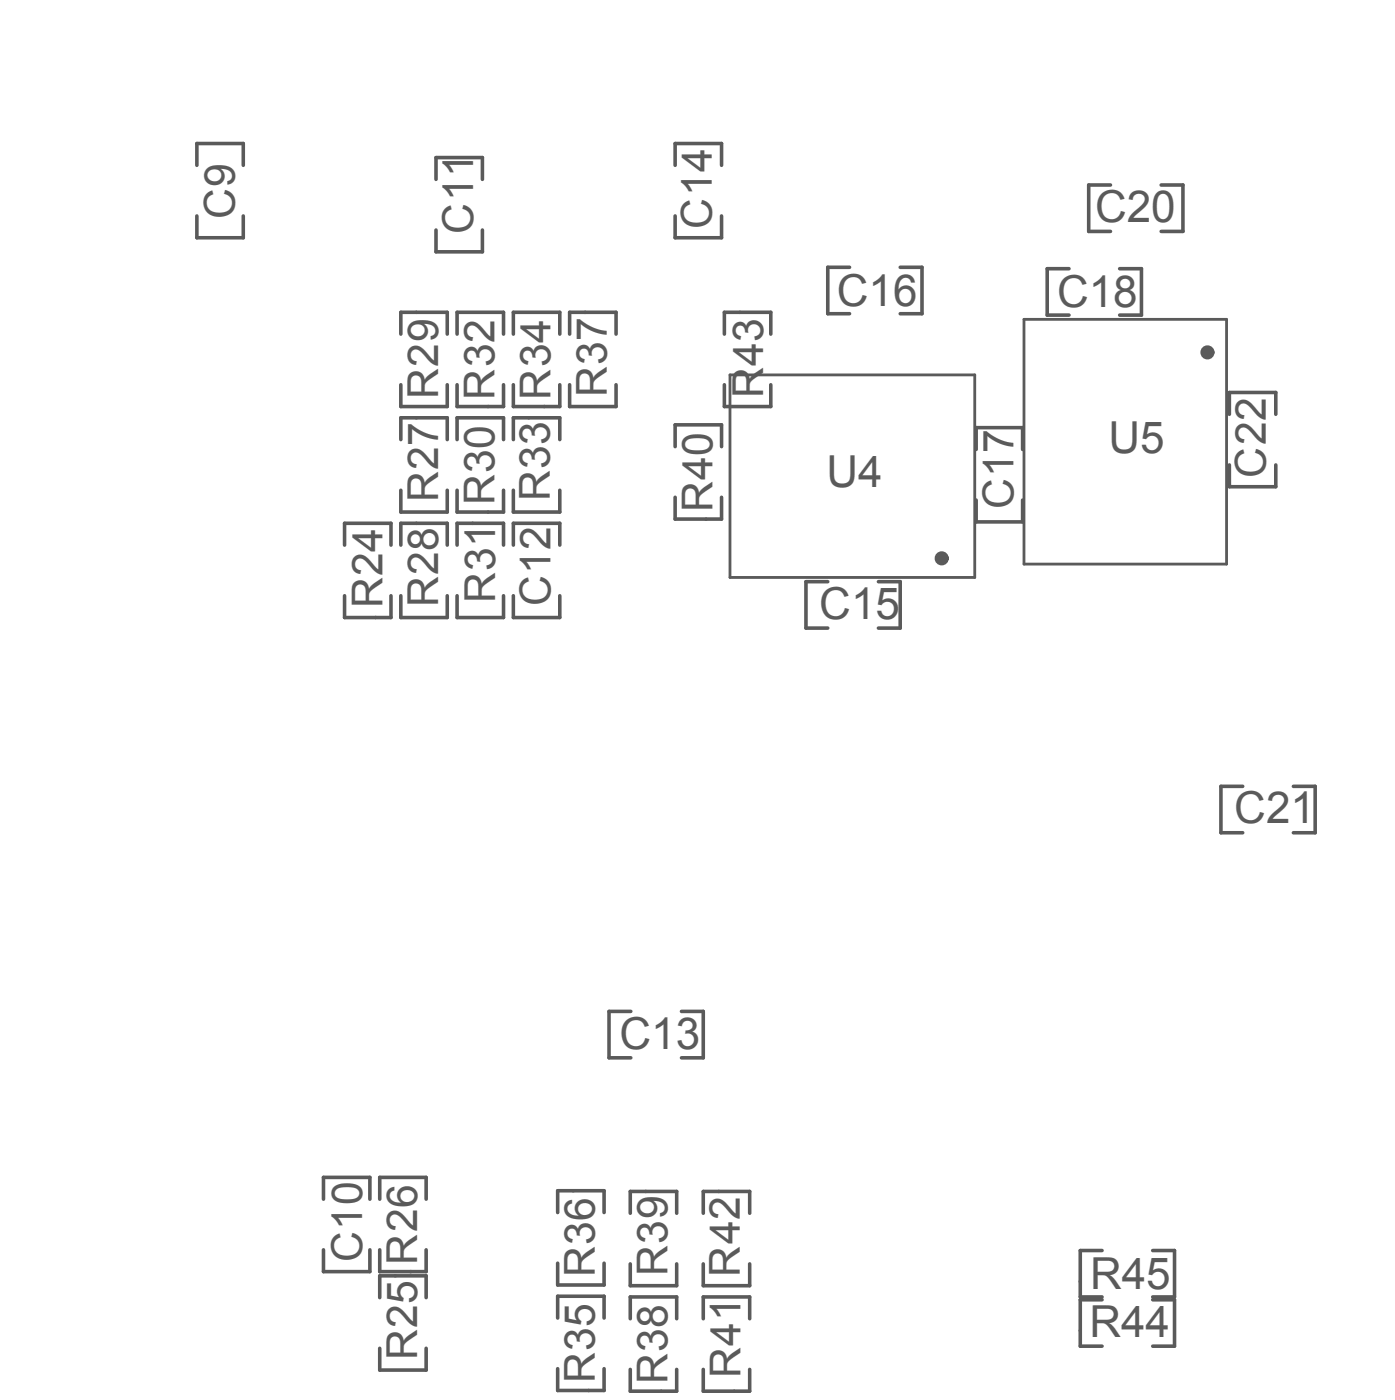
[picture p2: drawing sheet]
<svg xmlns="http://www.w3.org/2000/svg" width="165mm" height="165mm" viewBox="0 0 165 165" stroke-linecap="round" stroke-linejoin="round" font-family="sans-serif">
<defs><g id="words">
<g font-size="5.2" fill="#5a5a5a">
<text x="129.3" y="26.3">C20</text>
<text x="98.8" y="36.2">C16</text>
<text x="124.8" y="36.3">C18</text>
<text x="130.9" y="53.5">U5</text>
<text x="97.6" y="57.6">U4</text>
<text x="96.8" y="73.1">C15</text>
<text x="145.8" y="97.3">C21</text>
<text x="73.2" y="123.9">C13</text>
<text x="128.7" y="152.3">R45</text>
<text x="128.7" y="158">R44</text>
</g>
<g font-size="5" fill="#5a5a5a">
<text x="27.7" y="25.9" transform="rotate(-90 27.7 25.9)">C9</text>
<text x="55.9" y="27.6" transform="rotate(-90 55.9 27.6)">C11</text>
<text x="84.1" y="27" transform="rotate(-90 84.1 27)">C14</text>
<text x="51.7" y="47.1" transform="rotate(-90 51.7 47.1)">R29</text>
<text x="58.4" y="47.2" transform="rotate(-90 58.4 47.2)">R32</text>
<text x="65" y="47.2" transform="rotate(-90 65 47.2)">R34</text>
<text x="71.7" y="47" transform="rotate(-90 71.7 47)">R37</text>
<text x="90.1" y="47" transform="rotate(-90 90.1 47)">R</text>
<text x="90.1" y="43.2" transform="rotate(-90 90.1 43.2)">43</text>
<text x="51.7" y="59.4" transform="rotate(-90 51.7 59.4)">R27</text>
<text x="58.4" y="59.7" transform="rotate(-90 58.4 59.7)">R30</text>
<text x="64.9" y="59.3" transform="rotate(-90 64.9 59.3)">R33</text>
<text x="149.5" y="56.4" transform="rotate(-90 149.5 56.4)">C22</text>
<text x="84.1" y="60.5" transform="rotate(-90 84.1 60.5)">R40</text>
<text x="119.7" y="60.2" transform="rotate(-90 119.7 60.2)">C17</text>
<text x="45.2" y="71.9" transform="rotate(-90 45.2 71.9)">R24</text>
<text x="51.7" y="71.7" transform="rotate(-90 51.7 71.7)">R28</text>
<text x="58.5" y="71.3" transform="rotate(-90 58.5 71.3)">R31</text>
<text x="65" y="71.7" transform="rotate(-90 65 71.7)">C12</text>
<text x="42.8" y="149.1" transform="rotate(-90 42.8 149.1)">C10</text>
<text x="49.2" y="149.5" transform="rotate(-90 49.2 149.5)">R26</text>
<text x="70.3" y="150.9" transform="rotate(-90 70.3 150.9)">R36</text>
<text x="78.8" y="150.8" transform="rotate(-90 78.8 150.8)">R39</text>
<text x="87.4" y="150.9" transform="rotate(-90 87.4 150.9)">R42</text>
<text x="49.2" y="160.8" transform="rotate(-90 49.2 160.8)">R25</text>
<text x="70.3" y="163.5" transform="rotate(-90 70.3 163.5)">R35</text>
<text x="78.8" y="163.6" transform="rotate(-90 78.8 163.6)">R38</text>
<text x="87.5" y="162.8" transform="rotate(-90 87.5 162.8)">R41</text>
</g>
</g></defs>
<g fill="none" stroke="#5a5a5a" stroke-width=".42">
<path d="M23.2 19.5v-2.5h5.5v2.5M79.7 19.5v-2.5h5.5v2.5M23.2 25.5v2.6h5.5v-2.6M47.3 39.5v-2.6h5.5v2.6M51.5 21.2v-2.6h5.5v2.6M51.5 27.2v2.6h5.5v-2.6M54 39.5v-2.6h5.5v2.6M60.6 39.5v-2.6h5.5v2.6M67.3 39.5v-2.6h5.5v2.6M79.7 25.5v2.6h5.5v-2.6M85.5 39.5v-2.6h5.5v2.6M100.3 31.6h-2.5v5.5h2.5"/>
<path d="M106.3 31.6h2.6v5.5h-2.6M126.2 31.8h-2.5v5.4h2.5M131.1 21.9h-2.5v5.5h2.5M132.2 31.8h2.6v5.4h-2.6M137.1 21.9h2.6v5.5h-2.6M47.3 57.9v2.6h5.5v-2.6M47.3 52v-2.6h5.5v2.6M47.3 45.5v2.5h5.5v-2.5M54 45.5v2.5h5.5v-2.5M54 52v-2.6h5.5v2.6M54 57.9v2.6h5.5v-2.6M60.6 45.5v2.5h5.5v-2.5"/>
<path d="M60.6 52v-2.6h5.5v2.6M60.6 57.9v2.6h5.5v-2.6M67.3 45.5v2.5h5.5v-2.5M79.7 52.8v-2.6h5.5v2.6M79.7 58.8v2.5h5.5v-2.5M85.5 45.5v2.5h5.5v-2.5M115.3 53.1v-2.6h5.5v2.6M115.3 59.1v2.6h5.5v-2.6M145.2 49v-2.6h5.5v2.6M145.2 54.9v2.6h5.5v-2.6M40.7 64.4v-2.6h5.5v2.6M40.7 70.4v2.6h5.5v-2.6"/>
<path d="M47.3 64.4v-2.6h5.5v2.6M47.3 70.4v2.6h5.5v-2.6M54 64.4v-2.6h5.5v2.6M54 70.4v2.6h5.5v-2.6M60.6 64.4v-2.6h5.5v2.6M60.6 70.4v2.6h5.5v-2.6M97.8 68.7h-2.6v5.5h2.6M103.7 68.7h2.6v5.5h-2.6M146.8 92.9h-2.6v5.5h2.6M152.7 92.9h2.6v5.5h-2.6M74.5 119.5h-2.6v5.5h2.6M80.5 119.5h2.6v5.5h-2.6"/>
<path d="M38.2 147.7v2.6h5.5v-2.6M38.2 141.7v-2.6h5.5v2.6M44.8 141.7v-2.6h5.5v2.6M44.8 147.7v2.6h5.5v-2.6M44.8 153.4v-2.6h5.5v2.6M44.8 159.3v2.6h5.5v-2.6M65.9 143.3v-2.6h5.4v2.6M65.9 149.3v2.6h5.4v-2.6M65.9 155.8v-2.6h5.4v2.6M74.4 155.9v-2.6h5.5v2.6M74.4 143.4v-2.6h5.5v2.6M74.4 149.4v2.5h5.5v-2.5"/>
<path d="M83.1 155.9v-2.6h5.4v2.6M83.1 143.4v-2.6h5.4v2.6M83.1 149.4v2.5h5.4v-2.5M130.2 153.6h-2.6v5.5h2.6M130.2 147.8h-2.6v5.5h2.6M136.1 153.6h2.6v5.5h-2.6M136.1 147.8h2.6v5.5h-2.6M65.9 161.8v2.5h5.4v-2.5M74.4 161.8v2.6h5.5v-2.6M83.1 161.8v2.6h5.4v-2.6"/>
</g>
<path d="M120.9 37.7h24v29h-24zM86.2 44.3h28.9v23.9h-28.9z" fill="none" stroke="#5a5a5a" stroke-width=".33"/>
<g fill="none" stroke="#5a5a5a" stroke-width=".83">
<circle cx="142.6" cy="41.6" r=".42"/>
<circle cx="111.2" cy="66" r=".42"/>
</g>
<use href="#words"/>
</svg>
